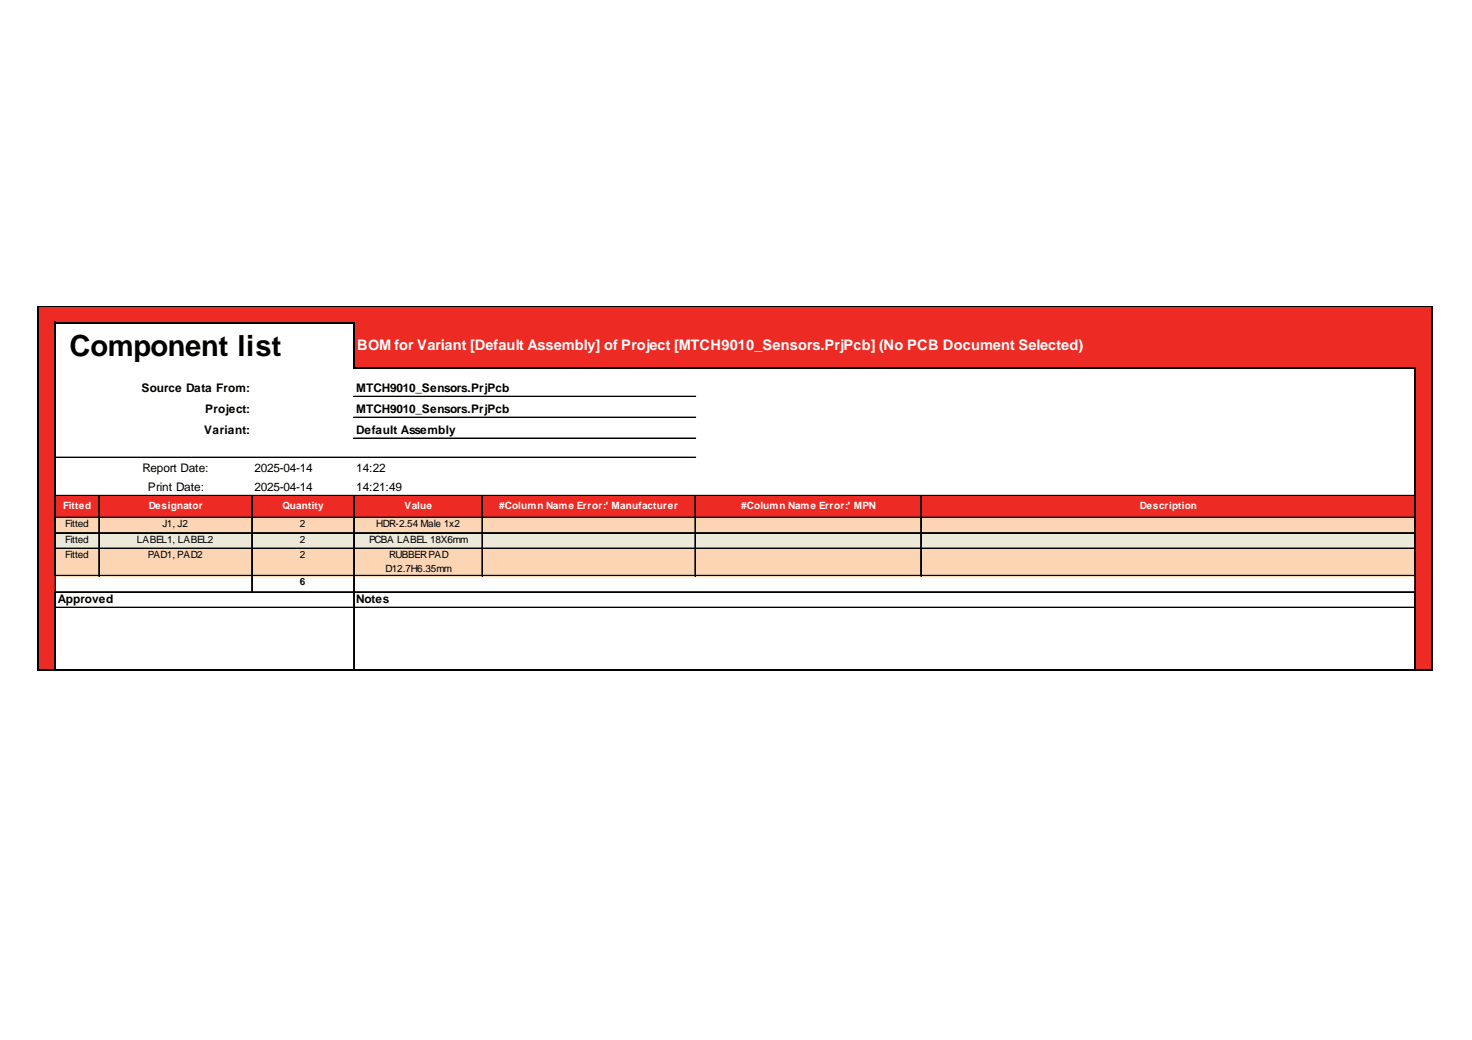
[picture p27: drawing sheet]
<svg xmlns="http://www.w3.org/2000/svg" width="297mm" height="210mm" viewBox="0 0 297 210" stroke-linecap="round" stroke-linejoin="round" font-family="sans-serif">
<defs><g id="words">
<text font-size="5.9" x="14" y="71.9">Component list</text>
<text font-size="2.9" fill="#fff" x="72.1" y="70.7">BOM for Variant [Default Assembly] of Project [MTCH9010_Sensors.PrjPcb] (No PCB Document Selected)</text>
<g font-size="2.4">
<text x="28.6" y="79.2">Source Data From:</text>
<text x="41.4" y="83.4">Project:</text>
<text x="71.9" y="79.2">MTCH9010_Sensors.PrjPcb</text>
<text x="71.9" y="83.4">MTCH9010_Sensors.PrjPcb</text>
<text x="41.2" y="87.6">Variant:</text>
<text x="71.9" y="87.6">Default Assembly</text>
<text x="28.7" y="95.3">Report Date:</text>
<text x="51.3" y="95.3">2025-04-14</text>
<text x="71.9" y="95.3">14:22</text>
<text x="29.8" y="99.2">Print Date:</text>
<text x="51.3" y="99.2">2025-04-14</text>
<text x="71.9" y="99.2">14:21:49</text>
<text x="11.7" y="121.8">Approved</text>
<text x="71.9" y="121.8">Notes</text>
</g>
<g font-size="2" fill="#fff">
<text x="12.8" y="102.7">Fitted</text>
<text x="30" y="102.7">Designator</text>
<text x="57" y="102.7">Quantity</text>
<text x="81.6" y="102.7">Value</text>
<text x="100.7" y="102.7">#Column Name Error:' Manufacturer</text>
<text x="149.6" y="102.7">#Column Name Error:' MPN</text>
<text x="230" y="102.7">Description</text>
</g>
<g font-size="2">
<text x="13.1" y="106.4">Fitted</text>
<text x="32.8" y="106.4">J1, J2</text>
<text x="60.5" y="106.4">2</text>
<text x="75.9" y="106.4">HDR-2.54 Male 1x2</text>
<text x="13.1" y="109.5">Fitted</text>
<text x="13.1" y="112.6">Fitted</text>
<text x="27.6" y="109.5">LABEL1, LABEL2</text>
<text x="29.8" y="112.6">PAD1, PAD2</text>
<text x="60.5" y="109.5">2</text>
<text x="60.5" y="112.6">2</text>
<text x="74.5" y="109.5">PCBA LABEL 18X6mm</text>
<text x="78.5" y="112.6">RUBBERPAD</text>
<text x="60.5" y="118.1">6</text>
<text x="77.8" y="115.4">D12.7H6.35mm</text>
</g>
</g></defs>
<g fill="#ee2a24">
<path d="M7.7 61.9h281.5v3.4h-281.5z"/>
<path d="M7.7 65.1h3.6v9.4h-3.6z"/>
</g>
<path d="M11.1 65.1h60.4v9.4h-60.4z" fill="#fff"/>
<g fill="#ee2a24">
<path d="M71.3 65.1h217.9v9.4h-217.9z"/>
<path d="M7.7 74.3h3.6v14.3h-3.6z"/>
</g>
<g fill="#fff">
<path d="M11.1 74.3h39.9v14.3h-39.9z"/>
<path d="M71.3 74.3h214.4v14.3h-214.4z"/>
</g>
<g fill="#ee2a24">
<path d="M285.5 74.3h3.7v14.3h-3.7z"/>
<path d="M7.7 88.4h3.6v11.8h-3.6z"/>
</g>
<path d="M11.1 88.4h274.6v11.8h-274.6z" fill="#fff"/>
<g fill="#ee2a24">
<path d="M285.5 88.4h3.7v11.8h-3.7z"/>
<path d="M7.7 100h281.5v4.6h-281.5z"/>
<path d="M7.7 104.4h3.6v3.3h-3.6z"/>
</g>
<path d="M11.1 104.4h274.6v3.3h-274.6z" fill="#fcd5b4"/>
<g fill="#ee2a24">
<path d="M285.5 104.4h3.7v3.3h-3.7z"/>
<path d="M7.7 107.5h3.6v3.3h-3.6z"/>
</g>
<path d="M11.1 107.5h274.6v3.3h-274.6z" fill="#ece9d8"/>
<g fill="#ee2a24">
<path d="M285.5 107.5h3.7v3.3h-3.7z"/>
<path d="M7.7 110.6h3.6v5.7h-3.6z"/>
</g>
<path d="M11.1 110.6h274.6v5.7h-274.6z" fill="#fcd5b4"/>
<g fill="#ee2a24">
<path d="M285.5 110.6h3.7v5.7h-3.7z"/>
<path d="M7.7 116.1h3.6v19.3h-3.6z"/>
<path d="M285.5 116.1h3.7v19.3h-3.7z"/>
</g>
<path d="M11.1 64.9v51.4M11.3 65.1h60.2M71.3 65.3v9.2M71.5 74.3h214.2M285.5 74.5v41.8M289 62v73.4M11.1 119.4v16M285.5 119.4v16M7.8 135.2h281.4" fill="none" stroke="#000" stroke-width=".37"/>
<g fill="none" stroke="#000" stroke-width=".2">
<path d="M71.3 80h69.1M11.3 92.3h129.1M11.3 92.4h129.1M11.3 100h274M71.3 80.1h69.1M71.3 84.2h69.1M71.3 84.3h69.1M71.3 88.4h69.1M71.3 88.5h69.1M11.1 116.3v3.1M11.2 116.3v3.1M11.3 107.5h8.6"/>
<path d="M11.3 107.6h8.6M11.3 110.6h8.6M11.3 110.7h8.6M11.3 100.1h274M11.3 104.4h274M11.3 104.5h274M11.3 116.1h274M11.3 116.2h274M11.3 119.4h274M11.3 119.5h274M19.9 100.2v16.1M20 100.2v16.1"/>
<path d="M20.1 107.5h30.7M20.1 107.6h30.7M20.1 110.6h30.7M20.1 110.7h30.7M50.8 100.2v19.4M50.9 100.2v19.4M51 107.5h20.3M51 107.6h20.3M51 110.6h20.3M51 110.7h20.3M71.3 100.2v34.8M71.4 100.2v34.8"/>
<path d="M71.5 107.5h25.7M71.5 107.6h25.7M71.5 110.6h25.7M71.5 110.7h25.7M97.2 100.2v16.1M97.3 100.2v16.1M97.4 107.5h42.8M97.4 107.6h42.8M97.4 110.6h42.8M97.4 110.7h42.8M140.2 100.2v16.1M140.3 100.2v16.1"/>
<path d="M140.4 107.5h45.4M140.4 107.6h45.4M140.4 110.6h45.4M140.4 110.7h45.4M185.8 100.2v16.1M185.9 100.2v16.1M186 107.5h99.3M186 107.6h99.3M186 110.6h99.3M186 110.7h99.3M285.5 116.3v3.1M285.6 116.3v3.1"/>
<path d="M11.3 122.5h274M11.3 122.6h274"/>
</g>
<path d="M7.7 61.7v73.7M7.8 61.9h281.4" fill="none" stroke="#000" stroke-width=".23"/>
<use href="#words"/>
</svg>
